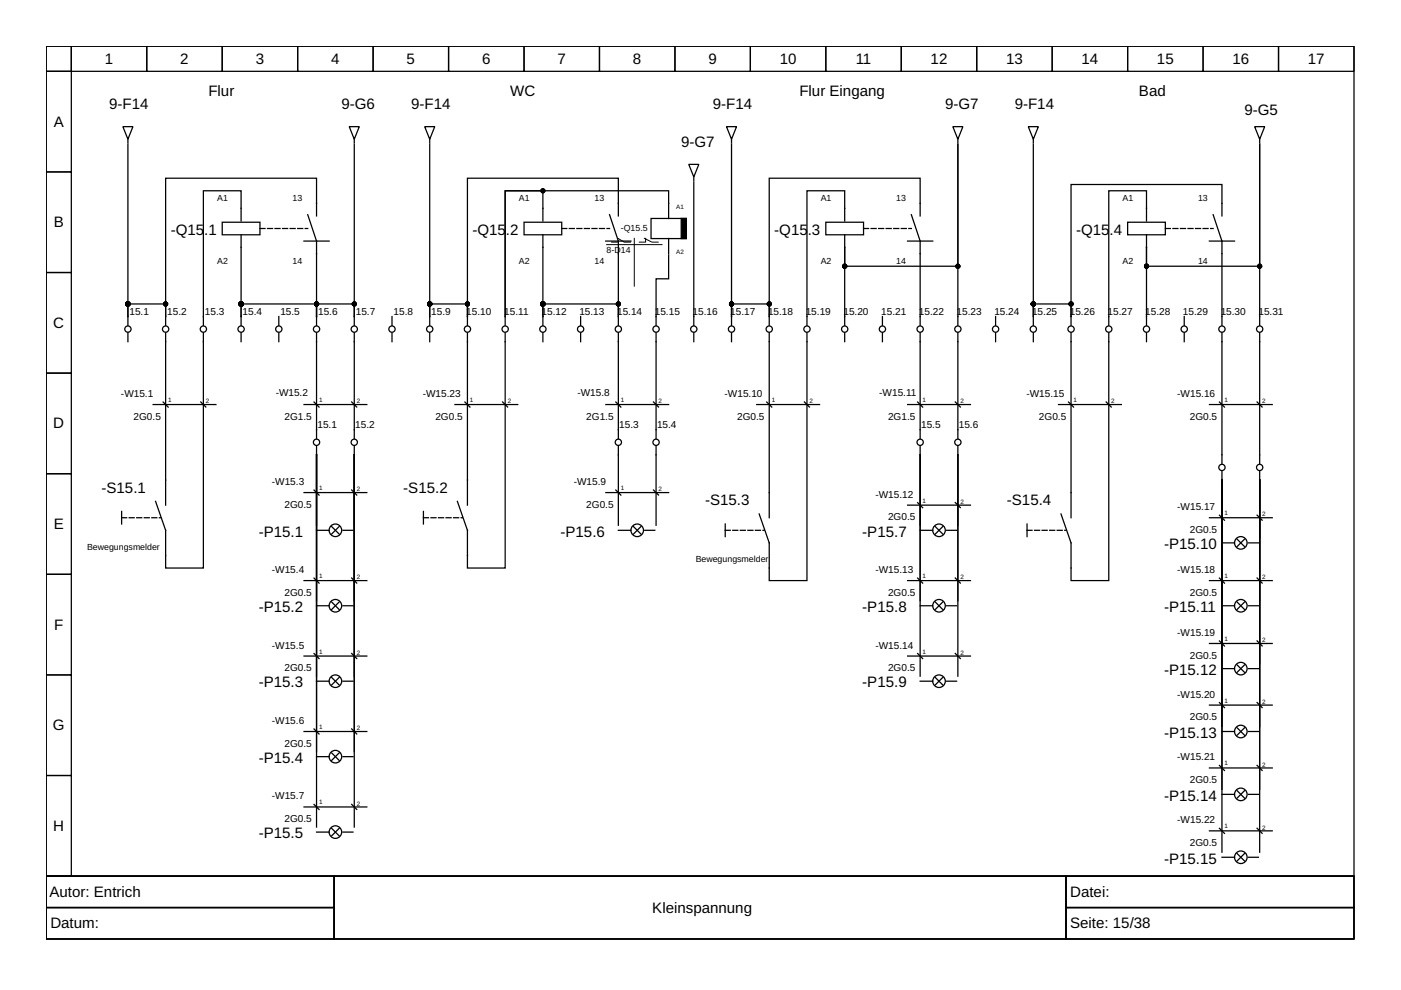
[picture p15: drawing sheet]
<svg xmlns="http://www.w3.org/2000/svg" width="297mm" height="210mm" viewBox="0 0 297 210" stroke-linecap="round" stroke-linejoin="round" font-family="sans-serif">
<defs><g id="words">
<g font-size="3.2">
<text x="22.2" y="13.5">1</text>
<text x="38.2" y="13.5">2</text>
<text x="54.2" y="13.5">3</text>
<text x="70.2" y="13.5">4</text>
<text x="86.2" y="13.5">5</text>
<text x="102.2" y="13.5">6</text>
<text x="118.2" y="13.5">7</text>
<text x="134.2" y="13.5">8</text>
<text x="150.2" y="13.5">9</text>
<text x="165.3" y="13.5">10</text>
<text x="181.4" y="13.5">11</text>
<text x="197.3" y="13.5">12</text>
<text x="213.3" y="13.5">13</text>
<text x="229.3" y="13.5">14</text>
<text x="245.3" y="13.5">15</text>
<text x="261.3" y="13.5">16</text>
<text x="277.3" y="13.5">17</text>
<text x="23.2" y="23.1">9-F14</text>
<text x="44.2" y="20.5">Flur</text>
<text x="72.4" y="23.1">9-G6</text>
<text x="87.2" y="23.1">9-F14</text>
<text x="108.2" y="20.5">WC</text>
<text x="151.1" y="23.1">9-F14</text>
<text x="169.5" y="20.5">Flur Eingang</text>
<text x="200.4" y="23.1">9-G7</text>
<text x="215.1" y="23.1">9-F14</text>
<text x="241.5" y="20.5">Bad</text>
<text x="11.4" y="26.9">A</text>
<text x="263.8" y="24.5">9-G5</text>
<text x="144.4" y="31.1">9-G7</text>
<text x="11.4" y="48.2">B</text>
<text x="36.2" y="49.8">-Q15</text>
<text x="43.3" y="49.8">.1</text>
<text x="100.2" y="49.8">-Q15</text>
<text x="107.3" y="49.8">.2</text>
<text x="164.2" y="49.8">-Q15</text>
<text x="171.3" y="49.8">.3</text>
<text x="228.1" y="49.8">-Q15</text>
<text x="235.3" y="49.8">.4</text>
<text x="11.3" y="69.5">C</text>
<text x="11.3" y="90.8">D</text>
<text x="21.5" y="104.4">-S15.1</text>
<text x="85.5" y="104.4">-S15.2</text>
<text x="149.5" y="107.1">-S15.3</text>
<text x="213.5" y="107.1">-S15.4</text>
<text x="11.4" y="112.2">E</text>
<text x="54.8" y="113.8">-P15.1</text>
<text x="118.8" y="113.8">-P15.6</text>
<text x="182.8" y="113.8">-P15.7</text>
<text x="246.8" y="116.4">-P15.10</text>
<text x="54.8" y="129.8">-P15.2</text>
<text x="182.8" y="129.8">-P15.8</text>
<text x="246.8" y="129.8">-P15.11</text>
<text x="11.5" y="133.5">F</text>
<text x="246.8" y="143.1">-P15.12</text>
<text x="54.8" y="145.8">-P15.3</text>
<text x="182.8" y="145.8">-P15.9</text>
<text x="11.2" y="154.8">G</text>
<text x="54.8" y="161.8">-P15.4</text>
<text x="246.8" y="156.4">-P15.13</text>
<text x="246.8" y="169.8">-P15.14</text>
<text x="11.3" y="176.2">H</text>
<text x="54.8" y="177.8">-P15.5</text>
<text x="246.8" y="183.1">-P15.15</text>
<text x="10.5" y="190.2">Autor: Entrich</text>
<text x="226.9" y="190.2">Datei:</text>
<text x="10.7" y="196.8">Datum:</text>
<text x="138.3" y="193.5">Kleinspannung</text>
<text x="226.9" y="196.8">Seite: 15/38</text>
</g>
<g font-size="2.1">
<text x="27.4" y="66.8">15.1</text>
<text x="35.4" y="66.8">15.2</text>
<text x="43.4" y="66.8">15.3</text>
<text x="51.4" y="66.8">15.4</text>
<text x="59.4" y="66.8">15.5</text>
<text x="67.4" y="66.8">15.6</text>
<text x="75.4" y="66.8">15.7</text>
<text x="83.4" y="66.8">15.8</text>
<text x="91.4" y="66.8">15.9</text>
<text x="98.8" y="66.8">15.10</text>
<text x="106.9" y="66.8">15.11</text>
<text x="114.8" y="66.8">15.12</text>
<text x="122.8" y="66.8">15.13</text>
<text x="130.8" y="66.8">15.14</text>
<text x="138.8" y="66.8">15.15</text>
<text x="146.8" y="66.8">15.16</text>
<text x="154.8" y="66.8">15.17</text>
<text x="162.8" y="66.8">15.18</text>
<text x="170.8" y="66.8">15.19</text>
<text x="178.8" y="66.8">15.20</text>
<text x="186.8" y="66.8">15.21</text>
<text x="194.8" y="66.8">15.22</text>
<text x="202.8" y="66.8">15.23</text>
<text x="210.8" y="66.8">15.24</text>
<text x="218.8" y="66.8">15.25</text>
<text x="226.8" y="66.8">15.26</text>
<text x="234.8" y="66.8">15.27</text>
<text x="242.8" y="66.8">15.28</text>
<text x="250.8" y="66.8">15.29</text>
<text x="258.8" y="66.8">15.30</text>
<text x="266.8" y="66.8">15.31</text>
<text x="25.7" y="84.2">-W15.1</text>
<text x="28.3" y="89">2G0.5</text>
<text x="58.4" y="84">-W15.2</text>
<text x="60.3" y="89">2G1.5</text>
<text x="89.6" y="84.2">-W15.23</text>
<text x="92.3" y="89">2G0.5</text>
<text x="122.4" y="84">-W15.8</text>
<text x="124.3" y="89">2G1.5</text>
<text x="153.6" y="84.2">-W15.10</text>
<text x="156.3" y="89">2G0.5</text>
<text x="186.4" y="84">-W15.11</text>
<text x="188.3" y="89">2G1.5</text>
<text x="217.6" y="84.2">-W15.15</text>
<text x="220.3" y="89">2G0.5</text>
<text x="249.6" y="84.2">-W15.16</text>
<text x="252.3" y="89">2G0.5</text>
<text x="67.3" y="90.8">15.1</text>
<text x="75.3" y="90.8">15.2</text>
<text x="131.3" y="90.8">15.3</text>
<text x="139.3" y="90.8">15.4</text>
<text x="195.3" y="90.8">15.5</text>
<text x="203.3" y="90.8">15.6</text>
<text x="57.6" y="102.8">-W15.3</text>
<text x="60.3" y="107.6">2G0.5</text>
<text x="121.6" y="102.8">-W15.9</text>
<text x="124.3" y="107.6">2G0.5</text>
<text x="185.6" y="105.5">-W15.12</text>
<text x="188.3" y="110.3">2G0.5</text>
<text x="249.6" y="108.2">-W15.17</text>
<text x="252.3" y="113">2G0.5</text>
<text x="57.6" y="121.5">-W15.4</text>
<text x="185.6" y="121.5">-W15.13</text>
<text x="249.6" y="121.5">-W15.18</text>
<text x="60.3" y="126.3">2G0.5</text>
<text x="188.3" y="126.3">2G0.5</text>
<text x="252.3" y="126.3">2G0.5</text>
<text x="57.6" y="137.5">-W15.5</text>
<text x="185.6" y="137.5">-W15.14</text>
<text x="249.6" y="134.8">-W15.19</text>
<text x="60.3" y="142.3">2G0.5</text>
<text x="188.3" y="142.3">2G0.5</text>
<text x="252.3" y="139.6">2G0.5</text>
<text x="249.6" y="147.9">-W15.20</text>
<text x="57.6" y="153.5">-W15.6</text>
<text x="252.3" y="152.7">2G0.5</text>
<text x="60.3" y="158.3">2G0.5</text>
<text x="249.6" y="161.2">-W15.21</text>
<text x="252.3" y="166">2G0.5</text>
<text x="57.6" y="169.5">-W15.7</text>
<text x="60.3" y="174.3">2G0.5</text>
<text x="249.6" y="174.6">-W15.22</text>
<text x="252.3" y="179.4">2G0.5</text>
</g>
<g font-size="1.9">
<text x="46" y="42.6">A1</text>
<text x="62" y="42.6">13</text>
<text x="110" y="42.6">A1</text>
<text x="126" y="42.6">13</text>
<text x="174" y="42.6">A1</text>
<text x="190" y="42.6">13</text>
<text x="238" y="42.6">A1</text>
<text x="254" y="42.6">13</text>
<text x="128.6" y="53.7">8-D</text>
<text x="131.6" y="53.7">14</text>
<text x="131.6" y="48.9">-Q15.5</text>
<text x="46" y="55.9">A2</text>
<text x="62" y="55.9">14</text>
<text x="110" y="55.9">A2</text>
<text x="126" y="55.9">14</text>
<text x="174" y="55.9">A2</text>
<text x="190" y="55.9">14</text>
<text x="238" y="55.9">A2</text>
<text x="254" y="55.9">14</text>
<text x="18.5" y="116.7">Bewegungsmelder</text>
<text x="147.5" y="119.1">Bewegungsmelder</text>
</g>
<g font-size="1.3">
<text x="143.4" y="44.3">A1</text>
<text x="143.4" y="53.9">A2</text>
<text x="35.7" y="85.2">1</text>
<text x="43.6" y="85.5">2</text>
<text x="67.6" y="85.2">1</text>
<text x="75.6" y="85.5">2</text>
<text x="99.6" y="85.2">1</text>
<text x="107.6" y="85.5">2</text>
<text x="131.6" y="85.2">1</text>
<text x="139.6" y="85.5">2</text>
<text x="163.6" y="85.2">1</text>
<text x="171.6" y="85.5">2</text>
<text x="195.6" y="85.2">1</text>
<text x="203.6" y="85.5">2</text>
<text x="227.6" y="85.2">1</text>
<text x="235.6" y="85.5">2</text>
<text x="259.6" y="85.2">1</text>
<text x="267.6" y="85.5">2</text>
<text x="67.6" y="103.9">1</text>
<text x="75.6" y="104.2">2</text>
<text x="131.6" y="103.9">1</text>
<text x="139.6" y="104.2">2</text>
<text x="195.6" y="106.6">1</text>
<text x="203.6" y="106.8">2</text>
<text x="259.6" y="109.2">1</text>
<text x="267.6" y="109.5">2</text>
<text x="67.6" y="122.6">1</text>
<text x="75.6" y="122.8">2</text>
<text x="195.6" y="122.6">1</text>
<text x="203.6" y="122.8">2</text>
<text x="259.6" y="122.6">1</text>
<text x="267.6" y="122.8">2</text>
<text x="259.6" y="135.9">1</text>
<text x="267.6" y="136.2">2</text>
<text x="67.6" y="138.6">1</text>
<text x="75.6" y="138.8">2</text>
<text x="195.6" y="138.6">1</text>
<text x="203.6" y="138.8">2</text>
<text x="259.6" y="149">1</text>
<text x="267.6" y="149.2">2</text>
<text x="67.6" y="154.6">1</text>
<text x="75.6" y="154.8">2</text>
<text x="259.6" y="162.3">1</text>
<text x="267.6" y="162.6">2</text>
<text x="67.6" y="170.6">1</text>
<text x="75.6" y="170.8">2</text>
<text x="259.6" y="175.6">1</text>
<text x="267.6" y="175.9">2</text>
</g>
</g></defs>
<g fill="none" stroke="#000" stroke-width=".27">
<path d="M9.8 9.8h277.3v176h-277.3zM9.8 9.8h5.3v5.3h-5.3zM9.8 15.1h5.3v21.4h-5.3zM15.1 9.8h16v5.3h-16zM31.1 9.8h16v5.3h-16zM47.1 9.8h16v5.3h-16zM63.1 9.8h16v5.3h-16zM79.1 9.8h16v5.3h-16zM95.1 9.8h16v5.3h-16zM111.1 9.8h16v5.3h-16zM127.1 9.8h16v5.3h-16zM143.1 9.8h16v5.3h-16z"/>
<path d="M159.1 9.8h16v5.3h-16zM175.1 9.8h16v5.3h-16zM191.1 9.8h16v5.3h-16zM207.1 9.8h16v5.3h-16zM223.1 9.8h16v5.3h-16zM239.1 9.8h16v5.3h-16zM255.1 9.8h16v5.3h-16zM271.1 9.8h16v5.3h-16zM9.8 36.5h5.3v21.3h-5.3zM26.1 26.9h2.1l-1.1 2.6zM27.1 29.5v.8M27.1 30.6v36.5"/>
<path d="M74 26.9h2.2l-1.1 2.6zM75.1 29.5v.8M75.1 30.6v36.5M90 26.9h2.2l-1.1 2.6zM91.1 30.6v36.5M91.1 29.5v.8M146 34.9h2.2l-1.1 2.6zM147.1 37.5v.8M147.1 38.6v30.4M154 26.9h2.2l-1.1 2.6zM155.1 30.6v36.5M155.1 29.5v.8"/>
<path d="M202 26.9h2.2l-1.1 2.6zM203.1 29.5v.8M218 26.9h2.2l-1.1 2.6zM219.1 29.5v.8M219.1 30.6v36.5M266 26.9h2.1l-1 2.6zM267.1 29.5v.8M9.8 57.8h5.3v21.3h-5.3zM47.1 47.1h8v2.7h-8zM51.1 49.8v17.3M51.1 46.8v-6.3h-8v28.5M64.4 51.1h5.4"/>
<path d="M65.2 45.5l1.9 5.6v16M67.1 45.8v-8h-32v29.3M111.1 47.1h8v2.7h-8zM115.1 46.8v-6.3h-8v26.6M115.1 49.8v17.3M128.4 51.1h5.4M129.2 45.5l1.9 5.6v16M131.1 45.8v-8h-32v29.3M138 46.3h7.5v4.3h-7.5zM141.8 46.3v-5.8h-34.7v26.6M141.8 50.6v3.2M141.8 54v5.1h-2.7v9.9"/>
<path d="M175.1 47.1h8v2.7h-8zM179.1 52.4v4h24v-25.8v38.4M179.1 52.4v16.6M179.1 46.8v-6.3h-8v28.5M179.1 49.8v2.6M192.4 51.1h5.4M193.2 45.5l1.9 5.6v17.9M195.1 45.8v-8h-32v29.3M239.1 47.1h8v2.7h-8zM243.1 46.8v-6.3h-8v28.5M243.1 49.8v2.6M243.1 52.4v16.6"/>
<path d="M243.1 52.4v4h24v-25.8v38.4M256.4 51.1h5.3M257.2 45.5l1.9 5.6v17.9M259.1 45.8v-6.7h-32v28M9.8 79.1h5.3v21.3h-5.3zM27.1 67.1v1.9M27.1 70.6v1.8M27.1 67.1v-2.7h8v2.7M35.1 70.6v36.5M35.1 67.1v1.9M43.1 70.6v49.8h-8v-8l-2.1-6.1M51.1 67.1v1.9"/>
<path d="M51.1 70.6v1.8M51.1 67.1v-2.7h16v2.7M59.1 67.1v1.9M59.1 70.6v1.8M67.1 70.6v22.4M67.1 67.1v1.9M67.1 67.1v-2.7h8v2.7M75.1 70.6v22.4M75.1 67.1v1.9M83.1 67.1v1.9M83.1 70.6v1.8M91.1 67.1v-2.7h8v2.7"/>
<path d="M91.1 67.1v1.9M91.1 70.6v1.8M99.1 70.6v36.5M99.1 67.1v1.9M107.1 70.6v49.8h-8v-8l-2.1-6.1M107.1 67.1v1.9M115.1 67.1v-2.7h16v2.7M115.1 67.1v1.9M115.1 70.6v1.8M123.1 67.1v1.9M123.1 70.6v1.8M131.1 70.6v22.4"/>
<path d="M131.1 67.1v1.9M139.1 70.6v22.4M147.1 70.6v1.8M155.1 67.1v-2.7h8v2.7M155.1 67.1v1.9M155.1 70.6v1.8M163.1 70.6v39.2M163.1 67.1v1.9M171.1 70.6v52.5h-8v-8l-2.1-6.1M179.1 70.6v1.8M187.1 67.1v1.9M187.1 70.6v1.8"/>
<path d="M195.1 70.6v22.4M203.1 70.6v22.4M211.1 67.1v1.9M211.1 70.6v1.8M219.1 67.1v1.9M219.1 70.6v1.8M219.1 67.1v-2.7h8v2.7M227.1 70.6v39.2M227.1 67.1v1.9M235.1 70.6v52.5h-8v-8l-2.2-6.1M243.1 70.6v1.8M251.1 67.1v1.9"/>
<path d="M251.1 70.6v1.8M259.1 70.6v27.7M267.1 70.6v27.7M32.5 85.8h13.3M34.6 85.2l1.1 1.1M42.6 85.2l1 1.1M64.5 85.8h13.3M66.6 85.2l1 1.1M67.1 94.6v1.8M67.1 96.4v15M67.1 96.4v47M67.1 96.4v31"/>
<path d="M67.1 96.4v63M67.1 96.4v79M74.6 85.2l1 1.1M75.1 94.6v1.8M75.1 96.4v15M75.1 96.4v47M75.1 96.4v63M75.1 96.4v79M75.1 96.4v31M96.5 85.8h13.3M98.6 85.2l1 1.1M106.6 85.2l1 1.1"/>
<path d="M128.4 85.8h13.4M130.6 85.2l1 1.1M131.1 94.6v16.8M138.6 85.2l1 1.1M139.1 94.6v16.8M160.4 85.8h13.4M162.6 85.2l1 1.1M170.5 85.2l1.1 1.1M192.4 85.8h13.4M194.6 85.2l1 1.1M195.1 94.6v1.8M195.1 96.4v47"/>
<path d="M195.1 96.4v15M195.1 96.4v31M202.5 85.2l1.1 1.1M203.1 96.4v15M203.1 96.4v31M203.1 96.4v47M203.1 94.6v1.8M224.4 85.8h13.3M226.5 85.2l1.1 1.1M234.5 85.2l1.1 1.1M256.4 85.8h13.3M258.5 85.2l1.1 1.1"/>
<path d="M259.1 99.9v1.9M266.5 85.2l1.1 1.1M267.1 99.9v1.9M9.8 100.4h5.3v21.4h-5.3zM25.8 108.4v2.7M64.5 104.4h13.3M66.6 103.9l1 1.1M67.1 112.4h2.7M70.3 111.6l1.6 1.6M71.9 111.6l-1.6 1.6M72.7 112.4h2.1M74.6 103.9l1 1.1"/>
<path d="M89.8 108.4v2.7M128.4 104.4h13.4M130.6 103.9l1 1.1M131.1 112.4h2.7M134.3 111.6l1.6 1.6M135.9 111.6l-1.6 1.6M136.7 112.4h2.1M138.6 103.9l1 1.1M153.8 111.1v2.7M192.4 107.1h13.4M194.6 106.6l1 1M195.1 112.4h2.7"/>
<path d="M198.3 111.6l1.6 1.6M199.9 111.6l-1.6 1.6M200.7 112.4h2.1M202.5 106.6l1.1 1M217.8 111.1v2.7M256.4 109.8h13.3M258.5 109.2l1.1 1.1M259.1 101.8v25.6M259.1 101.8v65.6M259.1 101.8v52.2M259.1 101.8v78.9M259.1 101.8v12.2"/>
<path d="M259.1 101.8v38.9M259.1 115.1h2.6M262.3 114.3l1.6 1.6M263.9 114.3l-1.6 1.6M264.7 115.1h2.1M266.5 109.2l1.1 1.1M267.1 101.8v12.2M267.1 101.8v38.9M267.1 101.8v52.2M267.1 101.8v25.6M267.1 101.8v65.6M267.1 101.8v78.9"/>
<path d="M9.8 121.8h5.3v21.3h-5.3zM64.5 123.1h13.3M64.5 139.1h13.3M66.6 138.6l1 1M66.6 122.6l1 1M67.1 128.4h2.7M70.3 127.6l1.6 1.6M71.9 127.6l-1.6 1.6M72.7 128.4h2.1M74.6 138.6l1 1M74.6 122.6l1 1M192.4 123.1h13.4"/>
<path d="M192.4 139.1h13.4M194.6 138.6l1 1M194.6 122.6l1 1M195.1 128.4h2.7M198.3 127.6l1.6 1.6M199.9 127.6l-1.6 1.6M200.7 128.4h2.1M202.5 138.6l1.1 1M202.5 122.6l1.1 1M256.4 136.4h13.3M256.4 123.1h13.3M258.5 135.9l1.1 1.1"/>
<path d="M258.5 122.6l1.1 1M259.1 128.4h2.6M262.3 127.6l1.6 1.6M263.9 127.6l-1.6 1.6M264.7 128.4h2.1M266.5 135.9l1.1 1.1M266.5 122.6l1.1 1M9.8 143.1h5.3v21.3h-5.3zM64.5 155.1h13.3M66.6 154.6l1 1M67.1 144.4h2.7M70.3 159.6l1.6 1.6"/>
<path d="M70.3 143.6l1.6 1.6M71.9 159.6l-1.6 1.6M71.9 143.6l-1.6 1.6M72.7 144.4h2.1M74.6 154.5l1 1.1M195.1 144.4h2.7M198.3 143.6l1.6 1.6M199.9 143.6l-1.6 1.6M200.7 144.4h2.1M256.4 149.5h13.3M258.5 149l1.1 1M259.1 155.1h2.6"/>
<path d="M259.1 141.8h2.6M262.3 154.3l1.6 1.6M262.3 141l1.6 1.6M263.9 154.3l-1.6 1.6M263.9 141l-1.6 1.6M264.7 155.1h2.1M264.7 141.8h2.1M266.5 149l1.1 1M9.8 164.4h5.3v21.4h-5.3zM64.5 171.1h13.3M66.6 170.6l1 1M67.1 160.4h2.7"/>
<path d="M67.1 176.4h2.7M70.3 175.6l1.6 1.6M71.9 175.6l-1.6 1.6M72.7 160.4h2.1M72.7 176.4h2.1M74.6 170.5l1 1.1M256.4 176.2h13.3M256.4 162.8h13.3M258.5 175.6l1.1 1.1M258.5 162.3l1.1 1.1M259.1 168.4h2.6M262.3 167.6l1.6 1.6"/>
<path d="M263.9 167.6l-1.6 1.6M264.7 168.4h2.1M266.5 175.6l1.1 1.1M266.5 162.3l1.1 1M9.8 185.8h277.3v13.3h-277.3zM9.8 185.8h61v6.6h-61zM9.8 192.4h61v6.7h-61zM70.8 185.8h155.2v13.3h-155.2zM226 185.8h61.1v6.6h-61.1zM226 192.4h61.1v6.7h-61.1zM259.1 181.8h2.6M262.3 181l1.6 1.6"/>
<path d="M263.9 181l-1.6 1.6M264.7 181.8h2.1"/>
<circle cx="27.1" cy="69.8" r=".67"/>
<circle cx="35.1" cy="69.8" r=".67"/>
<circle cx="43.1" cy="69.8" r=".67"/>
<circle cx="51.1" cy="69.8" r=".67"/>
<circle cx="59.1" cy="69.8" r=".67"/>
<circle cx="67.1" cy="69.8" r=".67"/>
<circle cx="75.1" cy="69.8" r=".67"/>
<circle cx="83.1" cy="69.8" r=".67"/>
<circle cx="91.1" cy="69.8" r=".67"/>
<circle cx="99.1" cy="69.8" r=".67"/>
<circle cx="107.1" cy="69.8" r=".67"/>
<circle cx="115.1" cy="69.8" r=".67"/>
<circle cx="123.1" cy="69.8" r=".67"/>
<circle cx="131.1" cy="69.8" r=".67"/>
<circle cx="139.1" cy="69.8" r=".67"/>
<circle cx="147.1" cy="69.8" r=".67"/>
<circle cx="155.1" cy="69.8" r=".67"/>
<circle cx="163.1" cy="69.8" r=".67"/>
<circle cx="171.1" cy="69.8" r=".67"/>
<circle cx="179.1" cy="69.8" r=".67"/>
<circle cx="187.1" cy="69.8" r=".67"/>
<circle cx="195.1" cy="69.8" r=".67"/>
<circle cx="203.1" cy="69.8" r=".67"/>
<circle cx="211.1" cy="69.8" r=".67"/>
<circle cx="219.1" cy="69.8" r=".67"/>
<circle cx="227.1" cy="69.8" r=".67"/>
<circle cx="235.1" cy="69.8" r=".67"/>
<circle cx="243.1" cy="69.8" r=".67"/>
<circle cx="251.1" cy="69.8" r=".67"/>
<circle cx="259.1" cy="69.8" r=".67"/>
<circle cx="267.1" cy="69.8" r=".67"/>
<circle cx="67.1" cy="93.8" r=".67"/>
<circle cx="75.1" cy="93.8" r=".67"/>
<circle cx="131.1" cy="93.8" r=".67"/>
<circle cx="139.1" cy="93.8" r=".67"/>
<circle cx="195.1" cy="93.8" r=".67"/>
<circle cx="203.1" cy="93.8" r=".67"/>
<circle cx="259.1" cy="99.1" r=".67"/>
<circle cx="267.1" cy="99.1" r=".67"/>
<circle cx="71.1" cy="112.4" r="1.33"/>
<circle cx="135.1" cy="112.4" r="1.33"/>
<circle cx="199.1" cy="112.4" r="1.33"/>
<circle cx="263.1" cy="115.1" r="1.33"/>
<circle cx="71.1" cy="128.4" r="1.33"/>
<circle cx="199.1" cy="128.4" r="1.33"/>
<circle cx="263.1" cy="128.4" r="1.33"/>
<circle cx="71.1" cy="144.4" r="1.33"/>
<circle cx="199.1" cy="144.4" r="1.33"/>
<circle cx="263.1" cy="141.8" r="1.33"/>
<circle cx="263.1" cy="155.1" r="1.33"/>
<circle cx="71.1" cy="176.4" r="1.33"/>
<circle cx="71.1" cy="160.4" r="1.33"/>
<circle cx="263.1" cy="168.4" r="1.33"/>
<circle cx="263.1" cy="181.8" r="1.33"/>
</g>
<path d="M55.1 48.4h10.1M119.1 48.4h10.1M183.1 48.4h10.1M247.1 48.4h10.1M25.8 109.8h8.3M89.8 109.8h8.2M153.8 112.4h8.2M217.8 112.4h8.2" fill="none" stroke="#000" stroke-width=".27" stroke-dasharray="1.1 .5"/>
<g fill="#000" stroke="#000" stroke-width=".27">
<path d="M144.4 46.3h1.1v4.3h-1.1z" fill-rule="evenodd"/>
<circle cx="115.1" cy="40.5" r=".4"/>
<circle cx="179.1" cy="56.4" r=".4"/>
<circle cx="203.1" cy="56.4" r=".4"/>
<circle cx="243.1" cy="56.4" r=".4"/>
<circle cx="267.1" cy="56.4" r=".4"/>
<circle cx="27.1" cy="64.4" r=".4"/>
<circle cx="35.1" cy="64.4" r=".4"/>
<circle cx="51.1" cy="64.4" r=".4"/>
<circle cx="67.1" cy="64.4" r=".4"/>
<circle cx="75.1" cy="64.4" r=".4"/>
<circle cx="91.1" cy="64.4" r=".4"/>
<circle cx="99.1" cy="64.4" r=".4"/>
<circle cx="115.1" cy="64.4" r=".4"/>
<circle cx="131.1" cy="64.4" r=".4"/>
<circle cx="155.1" cy="64.4" r=".4"/>
<circle cx="163.1" cy="64.4" r=".4"/>
<circle cx="219.1" cy="64.4" r=".4"/>
<circle cx="227.1" cy="64.4" r=".4"/>
</g>
<path d="M128.6 51.9h11.7M129.7 51.3h1.3M131 50.5l1.3 .8h1.4M134.5 50.5v10.2M136.6 50.5l1.6 .8h1.3M136.9 50.5v.8h-1.4" fill="none" stroke="#000" stroke-width=".21"/>
<use href="#words"/>
</svg>
